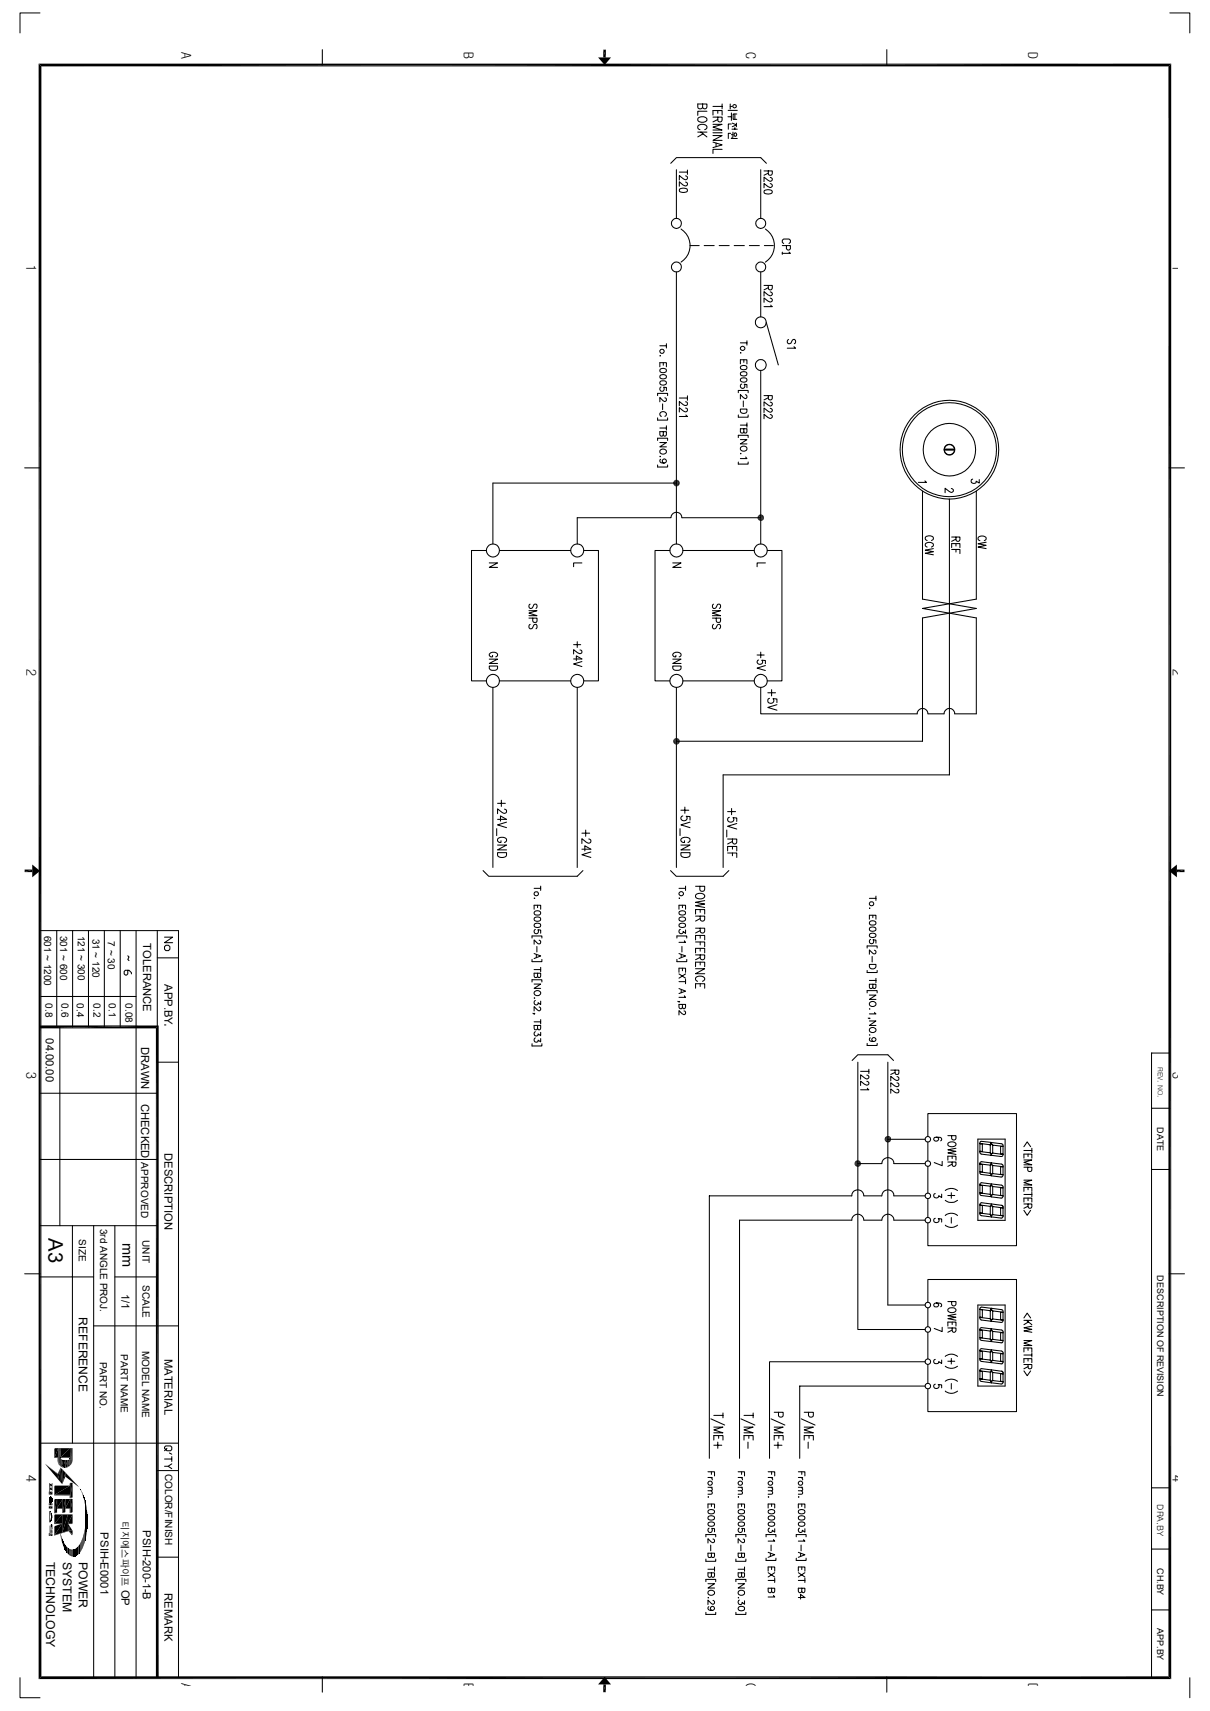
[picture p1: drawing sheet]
<svg xmlns="http://www.w3.org/2000/svg" width="297mm" height="420mm" viewBox="0 0 297 420" stroke-linecap="round" stroke-linejoin="round" font-family="sans-serif">
<defs><g id="words">
<text font-size="5" x="11.9" y="304" transform="rotate(90 11.9 304)">A3</text>
<text font-size="3.6" x="30.1" y="305" transform="rotate(90 30.1 305)">mm</text>
<g font-size="3.3">
<text x="44.5" y="12.8" transform="rotate(90 44.5 12.8)">A</text>
<text x="113.8" y="12.7" transform="rotate(90 113.8 12.7)">B</text>
<text x="183.1" y="12.7" transform="rotate(90 183.1 12.7)">C</text>
<text x="252.4" y="12.7" transform="rotate(90 252.4 12.7)">D</text>
<text x="6.5" y="64.9" transform="rotate(90 6.5 64.9)">1</text>
<text x="287.9" y="64.9" transform="rotate(90 287.9 64.9)">1</text>
<text x="6.5" y="164.2" transform="rotate(90 6.5 164.2)">2</text>
<text x="287.9" y="164.2" transform="rotate(90 287.9 164.2)">2</text>
<text x="6.5" y="263.1" transform="rotate(90 6.5 263.1)">3</text>
<text x="287.9" y="263.1" transform="rotate(90 287.9 263.1)">3</text>
<text x="6.5" y="362.1" transform="rotate(90 6.5 362.1)">4</text>
<text x="287.9" y="362.1" transform="rotate(90 287.9 362.1)">4</text>
<text x="44.5" y="413.1" transform="rotate(90 44.5 413.1)">A</text>
<text x="113.8" y="413.2" transform="rotate(90 113.8 413.2)">B</text>
<text x="183.1" y="413.2" transform="rotate(90 183.1 413.2)">C</text>
<text x="252.4" y="413.2" transform="rotate(90 252.4 413.2)">D</text>
</g>
<g font-size="3">
<text x="19.4" y="323.3" transform="rotate(90 19.4 323.3)">REFERENCE</text>
<text x="11.3" y="383.4" transform="rotate(90 11.3 383.4)">TECHNOLOGY</text>
<text x="15.4" y="383.4" transform="rotate(90 15.4 383.4)">SYSTEM</text>
<text x="19.4" y="383.4" transform="rotate(90 19.4 383.4)">POWER</text>
</g>
<g font-size="2.8">
<text x="35.2" y="231.4" transform="rotate(90 35.2 231.4)">TOLERANCE</text>
<text x="40.4" y="241.6" transform="rotate(90 40.4 241.6)">APP.BY</text>
<text x="11.3" y="254.8" transform="rotate(90 11.3 254.8)">04.00.00</text>
<text x="34.7" y="257" transform="rotate(90 34.7 257)">DRAWN</text>
<text x="34.7" y="270.9" transform="rotate(90 34.7 270.9)">CHECKED</text>
<text x="40.3" y="283" transform="rotate(90 40.3 283)">DESCRIPTION</text>
<text x="29.8" y="317.5" transform="rotate(90 29.8 317.5)">1/1</text>
<text x="40.4" y="333.5" transform="rotate(90 40.4 333.5)">MATERIAL</text>
<text x="24.6" y="376.2" transform="rotate(90 24.6 376.2)">PSIH-E0001</text>
<text x="35.1" y="375.7" transform="rotate(90 35.1 375.7)">PSIH-200-1-B</text>
<text x="29.8" y="390.2" transform="rotate(90 29.8 390.2)">OP</text>
<text x="40.4" y="391" transform="rotate(90 40.4 391)">REMARK</text>
</g>
<g font-size="2.5">
<text x="10.8" y="229.7" transform="rotate(90 10.8 229.7)">601 ~ 1200</text>
<text x="14.8" y="229.7" transform="rotate(90 14.8 229.7)">301 ~ 600</text>
<text x="19.1" y="229.7" transform="rotate(90 19.1 229.7)">121 ~ 300</text>
<text x="22.7" y="230.4" transform="rotate(90 22.7 230.4)">31 ~ 120</text>
<text x="26.5" y="231.1" transform="rotate(90 26.5 231.1)">7 ~ 30</text>
<text x="11.1" y="246.2" transform="rotate(90 11.1 246.2)">0.8</text>
<text x="15.1" y="246.2" transform="rotate(90 15.1 246.2)">0.6</text>
<text x="18.9" y="246.2" transform="rotate(90 18.9 246.2)">0.4</text>
<text x="22.9" y="246.2" transform="rotate(90 22.9 246.2)">0.2</text>
<text x="26.8" y="246.2" transform="rotate(90 26.8 246.2)">0.1</text>
<text x="30.8" y="246.2" transform="rotate(90 30.8 246.2)">0.08</text>
<text x="34.7" y="285.3" transform="rotate(90 34.7 285.3)">APPROVED</text>
<text x="19.4" y="304.2" transform="rotate(90 19.4 304.2)">SIZE</text>
<text x="24.6" y="301.6" transform="rotate(90 24.6 301.6)">3rd ANGLE PROJ.</text>
<text x="35" y="304.4" transform="rotate(90 35 304.4)">UNIT</text>
<text x="35" y="315.5" transform="rotate(90 35 315.5)">SCALE</text>
<text x="24.5" y="334.3" transform="rotate(90 24.5 334.3)">PART NO.</text>
<text x="29.7" y="332.4" transform="rotate(90 29.7 332.4)">PART NAME</text>
<text x="34.9" y="331.5" transform="rotate(90 34.9 331.5)">MODEL NAME</text>
<text x="40.6" y="361.8" transform="rotate(90 40.6 361.8)">COLOR/FINISH</text>
</g>
<g font-size="2.2">
<text x="284.1" y="276.7" transform="rotate(90 284.1 276.7)">DATE</text>
<text x="284.1" y="313.1" transform="rotate(90 284.1 313.1)">DESCRIPTION OF REVISION</text>
<text x="284.1" y="369.2" transform="rotate(90 284.1 369.2)">DRA.BY</text>
<text x="29.8" y="373.4" transform="rotate(90 29.8 373.4)">티지에스파이프</text>
<text x="284.1" y="384.9" transform="rotate(90 284.1 384.9)">CH.BY</text>
<text x="284.1" y="399.6" transform="rotate(90 284.1 399.6)">APP.BY</text>
</g>
<text font-size="1.7" x="284.2" y="261.9" transform="rotate(90 284.2 261.9)">REV. NO.</text>
</g></defs>
<g fill="none" stroke="#000" stroke-width=".25">
<path d="M9.8 3.2h-4.9v4.9M79.1 12.2v3.8M217.7 12.2v3.8M287.1 3.2h5v4.9M171.3 32.4h2.2M171.4 29a1.52 1.52 0 0 1 2.1 .2 1.24 1.24 0 0 1-.9 .9 1.24 1.24 0 0 1-1.2-.4zM171.8 31.8a.67 .67 0 0 1-.5-.8 .67 .67 0 0 1 .8-.5h.6a.67 .67 0 0 1 .8 .5 .67 .67 0 0 1-.5 .8M172 32.4l1.5 1.2M172.5 25.5l.1 1 .3 .2 .4-.1 .2-.3v-.8h-2.2v.8l.2 .3 .5 .1 .5-.4M172.6 32.9l-1.3 .7M173.5 27.3h-2.2v1M175 28.2v-1.1h2.2v1.1"/>
<path d="M175 30.5h2.2l-2.2 .7 2.2 .7h-2.2M175 33.3h2.2l-2.2 1.2h2.2M175 34.9l2.2 .7-2.2 .6M175 26.1h2.2M175 32.6h2.2M175 28.7h2.2v.8l-.2 .3-.4 .1-.3-.1-.1-1.1M175.8 35.1v.9M176.2 27.1v.7M176.2 29.3l-1.2 .6M177.2 36.7h-2.2v1M177.2 25.5v1.2M178.7 28.7h.8"/>
<path d="M178.7 27.1h2.3M179.2 26.1h.5M179.2 25.5v1.3M179.4 32.7h-.6v1.3M179.5 30.4h-.7v1.3M179.5 34h1.5M179.5 33.1h.4M179.5 27.7v1.8M179.7 31.7h1.3M179.7 33.7v.3M179.7 30.2l1.1 .4-1.1 .5M179.9 32.4v1.3"/>
<path d="M180 25.8l.3-.1 .3 .1 .2 .3-.2 .3-.3 .1-.3-.1-.2-.3zM180.3 32.7l.2-.1 .3 .5-.3 .4-.2-.1zM180.4 28v1.3M180.4 31.3v.4M180.8 30.2v.9M180.8 28h-.8v1.3h.8M164.6 40.1l1.4-1.4h20.7l1.4 1.4M166 41.7v11.9M166.8 42.2h1.9M166.8 46.4l.8-.2a.88 .88 0 0 1 1.1 .6 1.17 1.17 0 0 1-1.6 .4l-.3-.2zM167.2 56.2a4.8 4.8 0 0 1 0 8.1M168.3 43.2l.4 .3v.3l-.3 .3-.7-.2-.9-.8v1.1"/>
<path d="M168.3 44.7l.4 .3v.3l-.3 .3-.7-.2-.9-.8v1.1M168.7 41.7v1.1M186.7 41.7v11.9M187.5 42h2.1v.6l-.2 .4-.7-.1-.1-.9M187.6 46.8l.8-.2a.9 .9 0 0 1 1.2 .6 1.33 1.33 0 0 1-2.1 0zM187.9 56.2a4.8 4.8 0 0 1 0 8.1M188.6 42.5l-1.1 .5M189.1 43.6l.5 .3v.3l-.4 .3-.7-.3-1-.7v1.1M189.1 45.1l.3 .1a.47 .47 0 0 1 .1 .6 .47 .47 0 0 1-.7 .1l-1.3-.9v1.1M192.4 59.8l-.4-.3v-.5l.4-.3h1.3l.3 .3v.5l-.3 .3M166 66.8v66.7M169.4 60.3h2.2"/>
<path d="M172.8 60.3h2.5M176.5 60.3h2.5M180.2 60.3h2.5M183.9 60.3h2.5M186.7 66.8v11M187.5 70.1h2.1v.6l-.2 .4-.4 .1-.3-.2-.1-.9M187.6 60.3h2.2M188.1 79.1l3 10.5M188.6 70.6l-1.1 .6M189.1 71.7l.5 .3v.3l-.4 .3-.7-.2-1-.8v1.1M189.1 73.2l.5 .3-.2 .5-.4 .1-1.5-.9v1M189.2 74.9l.4 .4h-2.1"/>
<path d="M192 60.3h2v.8l-.3 .3h-.3l-.4-.3v-.8M192 61.9v.5M193.7 61.9l.3 .3h-2M161.4 97.1v-.5h2.5v.5M162 87.3h.1zM162 90v-1h1.6v1M162 84.9h1.6M162.1 90.6a.81 .81 0 0 1 .9-.2 .81 .81 0 0 1 .5 .9l-.6 .2a.7 .7 0 0 1-.9-.6zM162.1 92.2a.81 .81 0 0 1 .9-.3 .81 .81 0 0 1 .5 .9l-.6 .2a.7 .7 0 0 1-.9-.6zM162.1 93.7l.5-.2a.68 .68 0 0 1 1 .6 .86 .86 0 0 1-.9 .4 .86 .86 0 0 1-.7-.6zM162.3 95a.57 .57 0 0 0-.2 .8 .57 .57 0 0 0 .9 .1 .57 .57 0 0 0-.1-.9l.7 .1v.8M162.6 99.1v1.4"/>
<path d="M162.8 89v.7M163.2 97.7l.3 .1 .1 .5-.5 .3-1.1-1v1M163.6 84.4v1M166.8 97.7h1.9M168.3 98.6l.3 .1 .1 .2-.1 .6h-.6l-1.2-.9v1M168.7 97.2v1.1M181.2 96.4v-.6h2.4v.6M181.7 86.6h.2zM181.7 89.3v-1h1.6v1M181.7 84.2h1.6M181.8 89.9l.7-.2a.68 .68 0 0 1 .8 .6 .88 .88 0 0 1-.8 .5 .88 .88 0 0 1-.8-.6zM181.8 91.4l.7-.2a.68 .68 0 0 1 .8 .6 .88 .88 0 0 1-.8 .5 .88 .88 0 0 1-.8-.6z"/>
<path d="M181.8 93l.3-.2h.9a.51 .51 0 0 1 .4 .5 .51 .51 0 0 1-.4 .4l-.3 .1a.73 .73 0 0 1-1-.6zM182.1 94.3a.57 .57 0 0 0-.2 .8 .57 .57 0 0 0 .8 .1 .57 .57 0 0 0 0-.9l.6 .1v.8M182.5 98.4v1.4M182.6 88.3v.6M183 96.9l.3 .3v.3l-.3 .3-.5-.2-.8-.7v1M183.3 83.7v1M186.7 90.9v42.6M187.5 97.1h2.1l-.2 .9-.2 .2-.5-.2-.1-.9M188.6 97.6l-1.1 .6M189.1 98.7l.3 .1a.47 .47 0 0 1 .1 .7 .47 .47 0 0 1-.7 .1l-1.3-1v1.1M193.5 83.3a.55 .55 0 0 0-.2 .9 .55 .55 0 0 0 .9-.1l.4-.7 .4-.1a.6 .6 0 0 1 0 1.1M194.9 85.1l.4 .4h-2"/>
<path d="M6.1 114.9h3.7M161.4 102.6v.5h2.5v-.5M161.4 108.1v-.5h2.5v.5M161.4 114.1v.5h2.5v-.5M162 112.1h.1zM162 108.6h1.6l-1.6 1.1h1.6M162 105.1h1.6M162.2 110.4a.78 .78 0 0 1 .9-.1 .78 .78 0 0 1 .4 .9 .8 .8 0 0 1-1 .3 .8 .8 0 0 1-.4-1zM162.2 112.7l-.1 .1a.51 .51 0 0 0 .2 .8 .79 .79 0 0 0 1.3-.5 .5 .5 0 0 0-.5-.4 .5 .5 0 0 0-.5 .4 .5 .5 0 0 0 .4 .6M162.3 102.2a.59 .59 0 0 1-.3-.7 .59 .59 0 0 1 .6-.5 .68 .68 0 0 1 .8 .3 .68 .68 0 0 1-.1 .9h-.1M162.8 106l.1 1h.5l.2-1h-1.6v.7l.3 .4 .3-.1 .2-.3M163.6 104.5v1.1"/>
<path d="M166 118.6h-45v14.9M168.3 100.2l.4 .3v.4l-.3 .2-.7-.3-.9-.7v1M168.4 101.9l.3 .3h-1.9M181.2 101.9v.5h2.4v-.5M181.2 107.4v-.6h2.4v.6M181.2 113.4v.5h2.4v-.5M181.7 111.3h.2zM181.7 107.9h1.6l-1.6 1.1h1.6M181.7 104.4h1.6M181.7 100.4h1.6v.6a.87 .87 0 0 1-.8 .5 .87 .87 0 0 1-.8-.5zM181.8 109.8a.8 .8 0 0 1 1-.3 .8 .8 0 0 1 .5 .9 .8 .8 0 0 1-1 .3 .8 .8 0 0 1-.5-.9zM182.6 105.2l.1 1 .5 .1 .1-1.1h-1.6v.8l.4 .3h.4l.1-.3"/>
<path d="M183 112.2l.3 .4h-1.6M183.3 103.8v1.1M189.1 100.2l.5 .3v.4l-.4 .3-.7-.3-1-.7v1.1M189.1 101.8l.5 .3v.3l-.4 .3-.7-.2-1-.8v1.1M227 118l.4 .4h-2M231.8 110.5h2.5M231.8 110.2h2.5M233.5 119.9l.5 .3v.4l-.4 .3-.6-.3-1-.8v1.1M238.8 117.6a.58 .58 0 0 0-.1 1 .58 .58 0 0 0 .9-.5l.8 .5v-.9M287 114.9h3.7M119.4 135.1h-3.7v32h3.7M120.1 138.2h2l-2 1.1h2"/>
<path d="M122.6 135.1h17.5M142.8 138.2h-2v.9M143.3 135.1h3.6v32h-3.6M164.4 135.1h-3.6v32h3.6M165.1 138.2h2.1l-2.1 1.1h2.1M167.6 135.1h17.5M186.7 127.1h-19.3a1.33 1.33 0 0 0-1.3-1.4 1.33 1.33 0 0 0-1.4 1.4h-23v6.4M187.9 138.2h-2.1v.9M188.3 135.1h3.6v32h-3.6M226.4 120.5v26.6l13.2 2.3-13.2 2.3v30.2h-60.4M227.6 132.7a.59 .59 0 0 1-.5-.8 .59 .59 0 0 1 .8-.4h.4a.59 .59 0 0 1 .8 .4 .59 .59 0 0 1-.5 .8M227.6 134.3a.59 .59 0 0 1-.5-.7 .59 .59 0 0 1 .8-.5h.4a.59 .59 0 0 1 .8 .5 .59 .59 0 0 1-.5 .7"/>
<path d="M229.1 134.7l-2 .3 2 .4-2 .4 2 .4M233 122.5a12.1 12.1 0 0 1-10.8-17.7 12.1 12.1 0 0 1 20.7-1.3 12.1 12.1 0 0 1-8.5 18.9l-1.4 .1v67.7h-55.5v22.7M233.6 134.4v-1h2v1M233.6 134.9h2v1M233.6 131.8h2v.7l-.2 .3-.4 .1-.3-.2v-.9M234.7 132.3l-1.1 .6M234.7 133.4v.6M234.7 134.9v.6M239.6 120.5v26.6l-13.2 2.3 13.2 2.3v23.5h-5.2a1.31 1.31 0 0 0-1.4-1.3 1.31 1.31 0 0 0-1.3 1.3h-3.9a1.33 1.33 0 0 0-1.3-1.3 1.33 1.33 0 0 0-1.4 1.3h-38.4v-6.5M240.5 132.7a.59 .59 0 0 1-.4-.7 .59 .59 0 0 1 .7-.4h.5a.59 .59 0 0 1 .8 .4 .59 .59 0 0 1-.5 .7M242.1 133.1l-2 .4 2 .4-2 .4 2 .4M129.8 149.9h2l-2 .6 2 .6h-2"/>
<path d="M129.8 151.7h2l-.1 1h-.8l-.1-1M130.1 148.3a.54 .54 0 0 0-.2 .7 .54 .54 0 0 0 .7 .3l.5-1h.5l.2 .4-.2 .7M130.1 153.2a.63 .63 0 0 0 0 1.1h.5l.5-.9 .3-.2h.2l.2 .4-.2 .7M140.8 158.2h1.7M141.7 157.5v1.4M142.4 159.6l.3 .1 .1 .4-.6 .3-1.4-.9v1M174.9 149.9h2l-2 .6 2 .6h-2M174.9 151.7h2l-.2 1h-.8l-.1-1M175.1 148.3l-.2 .4 .2 .7 .5-.1 .6-1a.44 .44 0 0 1 .7 .4l-.1 .5-.2 .2M175.1 153.2l-.2 .4 .2 .7h.5l.5-.9 .5-.2a.63 .63 0 0 1 0 1.1M120.1 163.5h2a1.06 1.06 0 0 1-.6 1.1 1.06 1.06 0 0 1-1.3-.3zM120.1 161.8h2l-2 1.1h2"/>
<path d="M120.9 160.9v.3a.61 .61 0 0 1-.8-.5 .61 .61 0 0 1 .8-.6h.5a.59 .59 0 0 1 .7 .4 .59 .59 0 0 1-.4 .7M121 168.7v44.2M122.6 167.1h17.5M140.8 161.8h2l-1.3-.8v1.1M141.7 168.7v44.2M142.8 162.4l-2 .6 2 .6M165.1 161.8h2.1l-2.1 1.1h2.1M165.1 163.5h2.1a1.06 1.06 0 0 1-.7 1.1 1.06 1.06 0 0 1-1.2-.3zM165.9 160.9v.3a.6 .6 0 0 1-.8-.5 .6 .6 0 0 1 .8-.6h.5a.59 .59 0 0 1 .8 .4 .59 .59 0 0 1-.5 .7M166 168.7v44.2M167.6 167.1h17.5M185.8 160.8h1.8"/>
<path d="M186.2 162l-.1 .1a.62 .62 0 0 0 0 .8 .62 .62 0 0 0 .8 0 .62 .62 0 0 0 .1-.8h.9v.8M186.7 160.1v1.4M187.9 163.4l-2.1 .6 2.1 .6M188.5 170.1h1.9M188.9 171.4a.69 .69 0 0 0-.3 1 .69 .69 0 0 0 1 .2 .63 .63 0 0 0 .1-1.1l1 .1v.9M189.4 169.3v1.5M190.7 173l-2.2 .7 2.2 .6M122.1 197.2h1.9M123.1 196.4v1.6M123.8 198.6l.4 .2a.61 .61 0 0 1-.2 .8 .61 .61 0 0 1-.8-.2l-1.1-.9v1.2M167.1 198.9h2M168.1 198.1v1.5"/>
<path d="M178.6 199.2h2M179.6 198.5v1.5M118.6 213.7l1.4 1.4h21.7l1.4-1.4M121.9 203.4v1.7M122.1 201.1h2.2l-1.4-.8v1.2M122.1 207.4h2.2l-2.2 1.2h2.2M122.1 209.3h2.2a1.16 1.16 0 0 1-.6 1.2 1.16 1.16 0 0 1-1.3-.2l-.3-.4zM123 206.4v.4a.67 .67 0 0 1-.9-.6 .67 .67 0 0 1 .9-.7h.5a.66 .66 0 0 1 .8 .5 .66 .66 0 0 1-.5 .8M124.3 201.8l-2.2 .7 2.2 .7M131.1 218.1h1.6M132.7 217.5v1.1M142.8 208.4h2.2l-1.4-.8v1.3"/>
<path d="M142.8 204.5h1.9M143.8 203.8v1.5M144.5 206l.4 .1a.61 .61 0 0 1-.2 .9 .61 .61 0 0 1-.8-.3l-1.1-.8v1.2M145 209.1l-2.2 .7 2.2 .7M164.6 213.7l1.4 1.4h11.5l1.4-1.4M166.7 218.1h1.6M166.9 203.4v1.7M167.1 207.4h2.3l-2.3 1.2h2.3M167.1 209.3h2.3a1.16 1.16 0 0 1-.6 1.2 1.16 1.16 0 0 1-1.3-.2l-.4-.4zM167.6 200.3a.58 .58 0 0 0-.5 .5 .58 .58 0 0 0 .4 .6 .7 .7 0 0 0 .9-.1 .7 .7 0 0 0 0-.9h1v.9M168 206.4v.4a.68 .68 0 0 1-.9-.6 .68 .68 0 0 1 .9-.7h.5a.66 .66 0 0 1 .9 .5 .66 .66 0 0 1-.5 .8M168.3 217.5v1.1"/>
<path d="M169.4 201.8l-2.3 .7 2.3 .7M170.7 217.6h2.3v.7l-.2 .4-.6 .1-.3-.2-.1-1M170.8 219.6a1.52 1.52 0 0 1 2.2 .2 1.24 1.24 0 0 1-.9 .9 1.24 1.24 0 0 1-1.3-.4zM178.4 203.8v1.6M178.6 206h2.2v1l-.4 .2-.5-.2-.1-1M178.6 208.9v-1.1h2.2v1.1M178.6 209.4h2.2v1.1M179 200.6l-.2 .1a.69 .69 0 0 0 .1 .9 .69 .69 0 0 0 .9 0 .69 .69 0 0 0 .1-.9l.9 .1v.8M179.8 206.5l-1.2 .7M179.8 207.8v.6M179.8 209.4v.7M180.8 202.1l-2.2 .7 2.2 .7"/>
<path d="M215 220v1M9.8 228.4h34v183.4M13.9 228.4v23.7M17.8 228.4v23.7M21.7 228.4v23.7M25.6 228.4v23.7M29.5 228.4v23.7M31.4 234.6l.3 .3-.3 .6 .3 .3M31.4 238.2v.9l-.3 .3h-.3l-.3-.3v-.6l.3-.3h.9l.6 .6v.3M33.4 228.4v183.4M38.6 235.1h5.2M38.6 228.4v23.7"/>
<path d="M40.4 232.4l.3-.4h.7l.3 .4v.6l-.3 .3h-.7l-.3-.3zM40.4 230h2l-2 1.4h2M130.6 230.3v-.6h2.4v.6M130.6 235.5v.6h2.4v-.6M131.1 220.5h.2zM131.1 223.2v-1h1.6v1M131.1 234.1l1.6 .6-1.6 .6M131.1 238h1.6M131.2 223.8l.6-.2a.7 .7 0 0 1 .9 .6 .89 .89 0 0 1-.8 .4 .89 .89 0 0 1-.8-.6zM131.2 225.3l.6-.2a.7 .7 0 0 1 .9 .6 .87 .87 0 0 1-.8 .5 .87 .87 0 0 1-.8-.6zM131.2 226.8l.6-.2a.7 .7 0 0 1 .9 .6 .87 .87 0 0 1-.8 .5 .87 .87 0 0 1-.8-.6zM131.4 228.1a.56 .56 0 0 0-.2 .9 .56 .56 0 0 0 .8 .1 .56 .56 0 0 0 0-.9l.7 .1v.8"/>
<path d="M131.7 234.3v.7M131.8 232.3v1.4M132 238.9l.1 1h.4l.2-1h-1.6l.2 1h.5l.2-.3M132 222.2v.6M132.3 230.8l.4 .3-.1 .5-.2 .1-.3-.1-1-.9v1.1M132.7 237.4v1.1M166.2 230.3v-.6h2.4v.6M166.2 235.5v.6h2.4v-.6M166.7 220.5h.1zM166.7 223.2v-1h1.6v1M166.7 234.1l1.6 .6-1.6 .6M166.7 238.7v-1h1.6v1"/>
<path d="M166.7 239.1l1.6 1M166.8 223.8l.6-.2a.68 .68 0 0 1 .9 .6 .88 .88 0 0 1-.9 .4 .88 .88 0 0 1-.7-.6zM166.8 225.3l.6-.2a.68 .68 0 0 1 .9 .6 .88 .88 0 0 1-.9 .4 .88 .88 0 0 1-.7-.5zM166.8 226.8l.6-.2a.68 .68 0 0 1 .9 .6 .88 .88 0 0 1-.9 .5 .88 .88 0 0 1-.7-.6zM167 228.1a.53 .53 0 0 0-.4 .6 .53 .53 0 0 0 .6 .5 .53 .53 0 0 0 .5-.6l.6 .5v-.8M167.2 234.3v.7M167.4 232.3v1.4M167.5 222.2v.6M167.5 237.7v.6M168 230.9l.3 .4h-1.6M168.3 239.1l-1.6 1M170.7 224.4v-1.1h2.3v1.1"/>
<path d="M170.7 230.7v-1.1h2.3v1.1M170.7 231.2h2.3v1.2M170.7 233.9v-1.1h2.3v1.1M170.7 237.3v-1.1h2.3v1.1M170.7 237.8h2.3l-2.3 1.2h2.3M170.7 224.9h2.3v.8l-.2 .3-.5 .1-.3-.2-.1-1M170.7 227.8h2.3v.8l-.2 .3-.5 .1-.3-.1-.1-1.1M170.7 234.4h2.3v.8l-.2 .3-.5 .1-.3-.2-.1-1M171.9 223.3v.6M171.9 229.6v.7M171.9 231.2v.7M171.9 232.8v.7"/>
<path d="M171.9 236.2v.7M171.9 225.5l-1.2 .6M171.9 228.4l-1.2 .6M171.9 235l-1.2 .6M173 221.1l-2.3 .4 2.3 .4-2.3 .4 2.3 .5M212.9 232.7v-.5h2.4v.5M212.9 238.2v.5h2.4v-.5M213.4 236.7h1.6v.6a.85 .85 0 0 1-.8 .5 .85 .85 0 0 1-.8-.5zM213.4 222.9h.1zM213.4 225.6v-.9h1.6v.9M213.4 220.5h1.6M213.5 226.3a.79 .79 0 0 1 1-.3 .79 .79 0 0 1 .4 .9l-.2 .1h-1a.51 .51 0 0 1-.2-.7z"/>
<path d="M213.5 227.8a.81 .81 0 0 1 1-.3 .81 .81 0 0 1 .4 .9l-.6 .2a.68 .68 0 0 1-.9-.6zM213.5 229.3a.81 .81 0 0 1 1-.3 .81 .81 0 0 1 .4 .9l-.6 .2a.68 .68 0 0 1-.9-.6zM213.7 230.6a.56 .56 0 0 0-.2 .8 .56 .56 0 0 0 .8 .1 .56 .56 0 0 0 0-.8l.7 .1v.7M214.1 234.8v1.3M214.2 224.7v.6M214.6 233.3l.3 .1 .1 .4-.2 .3h-.3l-1.1-.9v1M10 244.6h23.4M14.7 252.1v48.8M40.4 251.6h.3M130.6 241v-.5h2.4v.5M130.6 256.2v.6h2.4v-.6M130.8 248.7l.2 .2 .2-.2v.2"/>
<path d="M131.1 245h.2zM131.1 241.6h1.6l-1.6 1h1.6M131.1 250.8h1.6M131.2 243.5a.79 .79 0 0 1 1-.4 .79 .79 0 0 1 .4 1 .78 .78 0 0 1-1 .3 .78 .78 0 0 1-.4-.9zM131.4 245.6a.54 .54 0 0 0-.4 .6 .54 .54 0 0 0 .6 .4 .54 .54 0 0 0 .5-.5l.6 .5v-.9M131.4 253.2a.53 .53 0 0 0-.2 1 .53 .53 0 0 0 .9-.4l.6 .4v-.8M131.4 254.8a.53 .53 0 0 0-.2 .9 .53 .53 0 0 0 .9-.4l.6 .4v-.8M132 251.7l.1 1h.4l.2-1h-1.6l.2 1h.5l.2-.3M132.3 247.2l.4 .3v.3l-.3 .3-.3-.1-1-.9v1.1M132.7 250.3v1M166.4 245.8l.4 .1M166.7 242.7l1.6 .6-1.6 .6"/>
<path d="M166.7 241h1.6M167.2 242.9v.8M167.5 246.5l.1 .9 .2 .2 .3-.1 .2-1h-1.6v.7l.3 .4 .4-.1 .1-.3M167.9 248.2l.4 .3-.1 .4-.2 .1-.6-.2-.7-.7v1M168 244.4l.3 .4h-1.6M168.3 240.4v1.1M170.7 242.6v-1.1h2.3v1.1M171.2 240.9a.66 .66 0 0 1-.5-.8 .66 .66 0 0 1 .9-.5h.5a.65 .65 0 0 1 .9 .5 .65 .65 0 0 1-.6 .8M171.9 241.5v.6M212.9 243.7v-.5h2.4v.5M212.9 256.1v.5h2.4v-.5M213.1 249.9l.4 .1"/>
<path d="M213.4 247.6h.1zM213.4 254h.1zM213.4 244.3h1.6l-1.6 1h1.6M213.4 250.6h1.6l-1.6 1.1h1.6M213.4 240.7h1.6M213.5 252.5a.8 .8 0 0 1 1-.3 .8 .8 0 0 1 .4 1 .8 .8 0 0 1-1 .3 .8 .8 0 0 1-.4-1zM213.6 246a.78 .78 0 0 1 1-.1 .78 .78 0 0 1 .3 .9 .8 .8 0 0 1-1 .3 .8 .8 0 0 1-.4-1zM213.6 254.8h-.1a.51 .51 0 0 0 .2 .8l.4 .1a.67 .67 0 0 0 .9-.6 .49 .49 0 0 0-.5-.4 .49 .49 0 0 0-.5 .4 .49 .49 0 0 0 .5 .6M214.2 241.6l.1 .9 .2 .2 .3-.1 .2-1h-1.6l.1 1 .4 .1 .3-.4M214.7 248.5l.3 .4h-1.6M215 240.2v1M287.1 258.5h-4.4v153.3"/>
<path d="M9.8 268.4h28.8M38.6 260.7h5.2M209.2 260.3l1.4-1.4h7.3l1.4 1.4M210.6 260.7v65.6h16.5M211.2 263h2.1M212.8 263.9l.5 .3v.3l-.4 .3-.7-.2-1-.8v1.1M212.8 265.4l.3 .1a.47 .47 0 0 1 .1 .7 .47 .47 0 0 1-.7 .1l-1.3-.9v1M212.9 267.1l.4 .4h-2.1M213.3 262.5v1M217.9 279.7h9.2M217.9 260.7v59.6h9.2M218.7 262.7h1.9l-.1 1-.7-.1-.1-.9"/>
<path d="M219.7 263.2l-1 .5M220.2 264.3l.4 .3v.3l-.3 .3-.7-.2-.9-.8v1.1M220.2 265.8l.4 .3v.3l-.3 .3-.7-.2-.9-.7v1M220.2 267.4h.3l.1 .3-.1 .5h-.6l-1.2-.9v1.1M227.8 278.9v-5.6h21.7v32.5h-21.7v-5.6M229.8 279.1l.5 .3a.54 .54 0 0 1-.2 .6 .54 .54 0 0 1-.7-.1 .54 .54 0 0 1 0-.7l.4-.1a.96 .96 0 0 1 1.3 .5l-.2 .4M232.7 278.8h2l-.2 .9-.2 .1-.6-.1-.1-.9M240 279.6h6.7v20h-6.7zM282.7 272h4.4M9.8 284.6h28.8M210.6 285.6h5.9a1.48 1.48 0 0 1 1.4-1.5 1.48 1.48 0 0 1 1.5 1.5h7.7M227.1 293.5h-7.7a1.48 1.48 0 0 0-1.5-1.4 1.48 1.48 0 0 0-1.4 1.4h-4.5a1.48 1.48 0 0 0-1.4-1.4 1.48 1.48 0 0 0-1.5 1.4h-35v64.5"/>
<path d="M227.1 299.5h-7.7a1.48 1.48 0 0 0-1.5-1.5 1.48 1.48 0 0 0-1.4 1.5h-4.5a1.48 1.48 0 0 0-1.4-1.5 1.48 1.48 0 0 0-1.5 1.5h-27.6v58.5M227.8 280.3v4.6M227.8 286.3v6.6M227.8 294.2v4.6M229.6 293a.59 .59 0 0 0-.1 1 .59 .59 0 0 0 .9-.5l.7 .5v-.9M229.6 299a.59 .59 0 0 0-.3 .9 .59 .59 0 0 0 .9 .1 .51 .51 0 0 0 .1-.9l.8 .1v.8M231.3 285.1v1l-2-.7M232 292.2a2.45 2.45 0 0 1 3 0M232 294.6a2.45 2.45 0 0 0 3 0M232 298.4a2.3 2.3 0 0 1 3 0M232.7 284.8v-1h2v1M232.7 293.5h1.7"/>
<path d="M232.7 285.2h2v.7l-.3 .3-.3 .1-.3-.2-.1-.9M232.7 280.6a1.38 1.38 0 0 1 2 .1 1.09 1.09 0 0 1-.9 .8 1.09 1.09 0 0 1-1.1-.3zM233.5 292.8v1.3M233.5 298.9v1.3M233.7 283.8v.6M233.7 285.7l-1 .6M234.7 281.9l-2 .3 2 .4-2 .4 2 .4M240.5 297.8l2.5 .3 .3 .3v.3l-2.4-.3-.3-.2zM240.5 295.8l2.6 .3 .2-.6-2.3-.3-.4 .2-.1 2.3 .6 .1v-1.9l-.6-.1M240.5 282.7l2.5 .3 .3 .3v.3l-2.4-.3-.3-.2zM240.5 280.8h.6v1.9l-.6-.1zM240.5 287.7l2.5 .3 .3 .6-2.6-.4z"/>
<path d="M240.5 290.9l2.6 .3 .2-.6-2.3-.3-.4 .2-.1 .2v2.4l.2 .3 2.6 .4v-.3M240.5 290.9l.6 .1v1.9l-.6-.1M240.5 292.8l2.5 .4 .3 .3M240.6 285.3l.4-.1 2.3 .3v.2l-.2 .3-2.6-.2h.6v1.9l-.6-.1zM240.7 280.2l2.6 .2v.3l-.2 .3-2.6-.3zM243.3 283.3l.4-.3 2.5 .4v.1l-.2 .3-.3 .1-2.3-.3v-.3M243.3 298.4l.4-.2 2.5 .2-.6-.1v-1.8h.6l-2.5-.3-.3-.4v-.3l2.6 .4 .2 .3v2.4l-.2 .4-2.6-.3v-.3M243.3 288.3l.4-.2 2.5 .3M243.3 280.8l.4 .4v1.8l-.4 .3-.2-.3v-1.9zM243.3 285.8l.4 .4v1.8l-.4 .2-.2-.2v-1.9zM243.3 291l.4 .3v1.9l-.4 .2-.2-.3v-1.8zM243.3 295.9l.4 .3v1.9l-.4 .3-.2-.3v-1.9z"/>
<path d="M243.3 293.5l.4-.3 2.5 .3-.6-.1v-1.9l.6 .1v2.1l-.2 .3-2.6-.2v-.3M243.4 285.5l2.5 .2 .3 .3v.4l-2.5-.3-.3-.3zM243.4 290.6l2.5 .3 .3 .2v.4l-2.5-.2-.3-.4zM243.4 288.3v.3l2.3 .3h.3l.2-.5M245.6 286.4l.6 .1v1.8l-.6-.1zM246.2 281.4l-2.5-.3-.3-.6 2.5 .3 .3 .2v2.3l-.6-.1v-1.8h.6M251.3 281.5l.8-1.2 .9 1.2M251.3 284.3v-1h2v1M251.3 284.7h2l-2 .6 2 .6h-2M251.3 289.7h2l-2 .6 2 .6h-2M251.3 295.1v-1h2v1M251.3 297.1l.8 1.2 .9-1.2"/>
<path d="M251.3 282.4h2M251.3 286.5h2l-.2 1-.5 .1-.3-.2v-.9M251.3 295.5h2l-.2 1-.4 .1-.3-.2-.1-.9M251.3 292.4v-.9h2v.9M251.3 293.2h2M252.3 283.3v.6M252.3 294.1v.6M252.3 296.1l-1 .5M252.3 291.5v.6M253.3 292.7v1.1M253.3 281.9v1M282.7 287.1h4.4"/>
<path d="M6.1 312.7h3.7M9.8 313.4h13.2M9.8 300.9h28.8M17.8 300.9v53.3M23 300.9v110.9M28.2 313.4h10.4M28.2 300.9v110.9M227.8 319.7v-5.6h21.7v32.4h-21.7v-5.6M229.8 319.8l.5 .3a.52 .52 0 0 1-.6 .7 .52 .52 0 0 1-.3-.9l.4-.1a.91 .91 0 0 1 1.3 .7l-.2 .3M232 300.7a2.3 2.3 0 0 0 3 0M232.7 319.5h2v.7l-.3 .3h-.4l-.3-.1-.1-.9M287 312.7h3.7"/>
<path d="M23 325.5h20.8M227.1 334.3h-38.2v23.7M227.8 321.1v4.5M227.8 327v6.5M227.8 334.9v4.7M229.6 333.7a.6 .6 0 0 0-.1 1 .6 .6 0 0 0 .9-.5l.7 .5v-.9M229.6 339.8a.58 .58 0 0 0-.2 .8 .58 .58 0 0 0 .9 .1 .58 .58 0 0 0 0-.8h.8v.8M231.3 325.8v1.1l-2-.8M232 333a2.3 2.3 0 0 1 3 0M232 335.4a2.45 2.45 0 0 0 3 0M232 339a2.45 2.45 0 0 1 3 0M232.7 325.5v-1h2v1"/>
<path d="M232.7 334.1h1.7M232.7 326h2v.6l-.3 .3-.3 .1-.3-.1-.1-.9M232.7 321.3a1.38 1.38 0 0 1 2 .1 1.1 1.1 0 0 1-.9 .8 1.1 1.1 0 0 1-1.1-.5zM233.5 333.5v1.3M233.5 339.6v1.4M233.7 324.5v.6M233.7 326.5l-1 .5M234.7 322.6l-2 .4 2 .3-2 .4 2 .4M240 320.3h6.7v19.9h-6.7zM240.5 323.4l2.5 .3 .3 .3v.3l-2.4-.3-.3-.2zM240.5 321.4l2.6 .3 .2-.6-2.3-.3-.4 .3-.1 2.2 .6 .1v-1.9l-.6-.1M240.5 331.6l.6 .1v1.8h-.6l2.5 .3 .3 .4v.3l-2.4-.3-.3-.2z"/>
<path d="M240.5 328.4l2.5 .3 .3 .3v.3l-2.4-.3-.3-.2zM240.5 326.5l.6 .1v1.8l-.6-.1zM240.6 336.1l.4-.1 2.3 .3-.2 .5-2.6-.3 .6 .1v1.9l-.6-.1 2.5 .4 .3 .3v.3l-2.6-.4-.2-.3zM240.6 331.2l.4-.2 2.3 .3v.3l-.2 .3-2.6-.3zM240.6 326.1l.4-.2 2.3 .3v.2l-.2 .3-2.6-.3zM243.3 324l.4-.2 2.5 .3v.1l-.2 .4h-.3l-2.3-.3v-.3M243.3 339.1l.4-.2 2.5 .3M243.3 321.5l.4 .4v1.8l-.4 .3-.2-.3v-1.9zM243.3 326.5l.4 .4v1.8l-.4 .3-.2-.3v-1.9zM243.3 331.7l.4 .4v1.7l-.4 .3-.2-.3v-1.8zM243.3 336.6l.4 .4v1.8l-.4 .3-.2-.3v-1.9zM243.4 326.2l2.5 .3 .3 .2v.4l-2.5-.3z"/>
<path d="M243.4 331.3l2.5 .3 .3 .3v.4l-2.5-.3zM243.4 334.2v.3l2.3 .3h.3l.2-.4v-.1l-2.5-.4-.4 .3M243.4 329v.3l2.3 .3h.3l.2-.4v-.1l-2.5-.3-.4 .3M245.6 327.1l.6 .1v1.8h-.6zM245.6 332.3l.6 .1v1.8l-.6-.1zM246.2 337.2l-2.5-.3-.3-.4v-.2l2.6 .3 .2 .4v2.3l-.2 .4h-.3l-2.3-.3v-.3M246.2 322.1l-2.5-.3-.3-.4v-.3l2.6 .4 .2 .4v2.1l-.6-.1v-1.8l.6 .1M246.2 337.3l-.6-.1v1.8l.6 .1M251.3 323.5l.8-1.2 .9 1.2M251.3 329.1h2l-2 .6 2 .6h-2M251.3 334.5v-1h2v1M251.3 336.5l.8 1.2 .9-1.2"/>
<path d="M251.3 324.1h2M251.3 334.9h2l-.2 1-.4 .1-.3-.2-.1-.9M251.3 332.6h2M252 324.1l1.3 1.1M252.3 333.5v.6M252.3 335.4l-1 .6M252.3 330.9v.6M252.4 324.5l-1.1 .7M253.3 332.1v1M253.3 325.5l-2 .4 2 .4-2 .4 2 .3M253.3 331.9v-1h-2v1M9.8 354.2h34"/>
<path d="M13.4 355.6v2.2M14.4 355.5v3.4M14.5 355.5v3.9M14.8 355.5v4.2M14.9 357.8h2.2M17.4 355.5v4.2M17.6 355.5v3.9M17.8 355.5v3.4M40.4 358.1h1.8M41 355.5l-.3 .3-.3-.3v-.3l.3-.3h1.2l.3 .3v.6l-.3 .3h-.9l-.3-.3-.3 .3M41.3 359.9l.9 .6M41.6 356.7l.6 .3"/>
<path d="M42.2 359.3l-.9 .6h-.9M42.2 357.5v1.2M174.5 348.3l3.4 1.5M175.2 354.8h2M175.2 347.4h2.3M175.2 350.3h2.3l-2.3 .7 2.3 .7h-2.3M176.2 354v1.5M176.4 352.4v.7M177.5 353.5v-1.1h-2.3v1.1M177.5 346.8v1.2M181.9 348.3l3.4 1.5M182.6 347.4h2.3"/>
<path d="M182.6 350.3h2.3l-2.3 .7 2.3 .7h-2.3M183.6 354v1.5M183.8 352.4v.7M184.9 353.5v-1.1h-2.3v1.1M184.9 346.8v1.2M189.3 348.3l3.4 1.5M190 354.8h1.9M190 350.3h2.2l-2.2 .7 2.2 .7h-2.2M190 346.7h2.2v.7a.59 .59 0 0 1-.5 .5 .59 .59 0 0 1-.6-.5v-.7M191 354v1.5M191.2 352.4v.7M192.2 353.5v-1.1h-2.2v1.1"/>
<path d="M196.7 348.3l3.4 1.5M197.4 346.7h2.2v1l-.4 .2-.5-.1-.2-.4v-.7M197.4 350.3h2.2l-2.2 .7 2.2 .7h-2.2M197.4 353.5v-1.1h2.2v1.1M198.4 354v1.5M198.6 352.4v.7M227.1 340.2h-30.8v17.8M232 341.5a2.3 2.3 0 0 0 3 0M12.1 364.1v2.8M12.1 370.9v2.8M12.3 374.5v2.5M12.5 374.2v2.1"/>
<path d="M13.4 364.8v2.3M13.4 368.1v3.3M13.4 371.9v2.2M13.4 374.7v2.2M13.4 367h3.7M18.8 379.9v2M18.9 379.7v2.1M19.1 379.5v2.2M19.2 379.5v2M19.3 379.3v2.2M19.4 379.2v2.1M19.5 379v2.3"/>
<path d="M19.6 378.9v2.2M19.7 378.7v2.4M19.8 378.6v2.3M19.9 378.4v2.4M20 378.2v2.4M20 378v2.5M20.1 377.8v2.6M20.2 377.7v2.5M20.3 377.4v2.7M20.3 377.3v2.6M20.4 376.9v2.9M20.5 376.9v2.6"/>
<path d="M20.5 376.4v3.1M20.6 376.3v2.9M20.7 376v3.1M20.8 375.5l-.1 3.4M20.8 375.1v3.5M20.9 374.6v3.7M21 374.1v4M21 374.1v3.8M21 368.8l.1 3.3M21.1 372.6l-.1 5.3M21.1 369v8.5M21.1 369.3v7.9"/>
<path d="M21.2 369.7v7M21.3 370v6.5M21.3 370.5v5.5M21.4 371.1v4.4M21.5 371.8v2.9M38.6 361h5.2M173.3 377.2v-.5h2.4v.5M173.8 361.3h1.6v1M173.8 370.2v-1h1.6v1M173.8 362.7h1M173.8 365.1h1M173.9 367.4v.1z"/>
<path d="M173.9 370.8l.6-.3a.7 .7 0 0 1 .9 .6 .87 .87 0 0 1-.9 .5 .87 .87 0 0 1-.7-.6zM173.9 372.3l.6-.2a.7 .7 0 0 1 .9 .6 .87 .87 0 0 1-.9 .4 .87 .87 0 0 1-.7-.6zM173.9 373.8l.6-.2a.7 .7 0 0 1 .9 .6 .87 .87 0 0 1-.9 .5 .87 .87 0 0 1-.7-.6zM174.1 375.1a.57 .57 0 0 0-.2 .9 .57 .57 0 0 0 .9 0 .57 .57 0 0 0-.1-.8h.7v.8M174.4 362.7l.4 .2v.4M174.5 379.3v1.4M174.5 365.1l.3 .4v.3l-1 .1M174.5 365.9l.3 .2a.38 .38 0 0 1-.3 .7h-.7M174.6 361.3v.6M174.6 369.2v.6M175 377.8l.4 .3-.1 .4-.2 .2-.6-.2-.7-.8v1.1M180.6 377.2v-.5h2.5v.5"/>
<path d="M181.2 361.3h1.6v1M181.2 370.2v-1h1.6v1M181.2 362.7h1M181.2 365.1h1M181.3 370.8a.81 .81 0 0 1 .9-.3 .81 .81 0 0 1 .5 .9l-.6 .2a.68 .68 0 0 1-.9-.6zM181.3 372.3a.81 .81 0 0 1 .9-.3 .81 .81 0 0 1 .5 .9l-.6 .2a.68 .68 0 0 1-.9-.6zM181.3 373.8a.8 .8 0 0 1 .9-.3 .8 .8 0 0 1 .5 .9l-.6 .3a.68 .68 0 0 1-.9-.6zM181.3 367.4v.1zM181.5 375.1a.57 .57 0 0 0-.2 .9 .57 .57 0 0 0 .8 0 .57 .57 0 0 0 0-.8h.7v.8M181.8 362.7l.4 .2v.4M181.9 379.3v1.4M181.9 365.1l.3 .4v.3l-1 .1"/>
<path d="M181.9 365.9l.3 .2a.38 .38 0 0 1-.3 .7h-.7M182 361.3v.6M182 369.2v.6M182.4 377.8l.3 .1 .1 .5-.5 .3-1.1-1v1.1M188 377.2v-.5h2.5v.5M188.6 361.3h1.6v1M188.6 370.2v-1h1.6v1M188.6 362.7h1.1M188.6 365.1h1.1M188.6 370.8l.7-.3a.68 .68 0 0 1 .9 .6 .88 .88 0 0 1-.9 .5 .88 .88 0 0 1-.7-.6zM188.6 372.3l.7-.2a.68 .68 0 0 1 .9 .6 .88 .88 0 0 1-.9 .4 .88 .88 0 0 1-.7-.6zM188.6 373.8l.7-.2a.68 .68 0 0 1 .9 .6 .88 .88 0 0 1-.9 .5 .88 .88 0 0 1-.7-.6z"/>
<path d="M188.6 367.4v.1zM188.9 375.1a.53 .53 0 0 0-.4 .6 .53 .53 0 0 0 .6 .4 .53 .53 0 0 0 .5-.5l.6 .5v-.9M189.2 362.7l.4 .2 .1 .4M189.3 379.3v1.4M189.3 365.1l.4 .4-.1 .3-1 .1M189.3 365.9l.4 .4-.1 .4-1 .1M189.4 361.3v.6M189.4 369.2v.6M189.9 377.9l.3 .4h-1.6M195.5 377.2v-.5h2.4v.5M196 361.3h1.6v1M196 370.2v-1h1.6v1"/>
<path d="M196 362.7h1M196 365.1h1M196 370.8l.6-.3a.7 .7 0 0 1 1 .6 .87 .87 0 0 1-.9 .5 .87 .87 0 0 1-.7-.6zM196 372.3l.6-.2a.7 .7 0 0 1 1 .6 .87 .87 0 0 1-.9 .4 .87 .87 0 0 1-.7-.6zM196 373.8l.6-.2a.7 .7 0 0 1 1 .6 .87 .87 0 0 1-.9 .5 .87 .87 0 0 1-.7-.6zM196 367.4v.1zM196.3 375.1a.53 .53 0 0 0-.4 .6 .53 .53 0 0 0 .6 .4 .53 .53 0 0 0 .4-.5l.7 .5v-.9M196.6 362.7l.3 .2 .1 .4M196.6 379.3v1.4M196.7 365.1l.3 .4-.1 .3-.9 .1M196.7 365.9l.2 .2a.38 .38 0 0 1-.2 .7h-.7M196.8 361.3v.6"/>
<path d="M196.8 369.2v.6M197.3 377.9l.3 .4h-1.6M282.7 365.2h4.4M38.6 382.2h5.2M173.3 382.7v.5h2.4v-.5M173.3 388.2v-.5h2.4v.5M173.3 395.8v.5h2.4v-.5M173.8 392.2h.1zM173.8 388.7h1.6l-1.6 1.1h1.6M173.8 385.2h1.6M173.9 390.7a.8 .8 0 0 1 1-.3 .8 .8 0 0 1 .4 .9 .8 .8 0 0 1-1 .3 .8 .8 0 0 1-.4-.9zM174 394.4l-.1 .1a.51 .51 0 0 0 .2 .7 .79 .79 0 0 0 1.3-.4 .5 .5 0 0 0-.5-.5 .5 .5 0 0 0-.5 .5 .5 .5 0 0 0 .4 .5"/>
<path d="M174.6 381.3l.2 1h.4l.2-1h-1.6l.1 1h.6l.1-.4M174.6 386.1l.1 .9 .4 .2 .3-.4v-.7h-1.6l.1 1 .4 .1 .3-.4M175 392.9l.4 .2v.4l-.3 .3-.3-.1-1-.9v1.1M175.4 384.6v1.1M180.6 382.7v.5h2.5v-.5M180.6 388.2v-.5h2.5v.5M180.6 395.8v.5h2.5v-.5M181.2 392.2h.1zM181.2 388.7h1.6l-1.6 1.1h1.6M181.2 385.2h1.6M181.3 390.7a.74 .74 0 0 1 1-.3 .74 .74 0 0 1 .2 1 .76 .76 0 0 1-.9 .1 .76 .76 0 0 1-.3-.8zM181.3 394.5a.79 .79 0 0 1 .9-.3 .79 .79 0 0 1 .5 .9l-.6 .3a.68 .68 0 0 1-.9-.6z"/>
<path d="M181.5 392.8a.54 .54 0 0 0-.4 .6 .54 .54 0 0 0 .5 .4 .54 .54 0 0 0 .6-.5l.6 .5v-.9M182 381.3l.1 .9 .5 .1 .2-1h-1.6l.1 1h.6l.1-.4M182 386.1l.1 .9 .4 .2 .2-.2 .1-.9h-1.6l.1 1 .4 .1 .3-.4M182.8 384.6v1.1M188 382.5v.5h2.5v-.5M188.6 387.9h1.6M188.6 386l1.6 1.1M188.6 381l1.6 .6-1.6 .7M189.1 381.3v.7M189.4 389.8l.1 1 .2 .1h.3l.2-1.1h-1.6l.1 1.1h.4l.3-.3M189.4 384.6v.7M189.9 391.6l.3 .4h-1.6"/>
<path d="M190.2 385.7v-1.1h-1.6v1.1M190.2 386l-1.6 1.1M190.2 387.4v1.1M195.5 382.5v.5h2.4v-.5M196 386l1.6 1.1M196 387.9h1.6M196 381l1.6 .6-1.6 .7M196 392.1h1.6l-1.1-.7v1.1M196.5 381.3v.7M196.8 389.8l.1 1 .4 .1 .3-.3v-.8h-1.6l.1 1.1h.4l.3-.3M196.8 384.6v.7M197.6 385.7v-1.1h-1.6v1.1"/>
<path d="M197.6 386l-1.6 1.1M197.6 387.4v1.1M282.7 380.2h4.4M282.7 395.2h4.4M4.9 411.8v4.9h4.9M79.1 411.6v3.8M217.7 411.6v3.8M292.1 411.8v4.9"/>
<circle cx="166" cy="54.9" r="1.23"/>
<circle cx="186.7" cy="54.9" r="1.23"/>
<circle cx="166.1" cy="65.5" r="1.22"/>
<circle cx="186.7" cy="79.1" r="1.34"/>
<circle cx="186.8" cy="65.5" r="1.22"/>
<circle cx="162.5" cy="86.2" r=".53"/>
<circle cx="182.3" cy="85.5" r=".53"/>
<circle cx="186.7" cy="89.6" r="1.33"/>
<circle cx="233" cy="110.4" r="1.25"/>
<circle cx="233" cy="110.4" r="11.5"/>
<circle cx="233.1" cy="110.4" r="1.31"/>
<circle cx="233.1" cy="110.4" r="6.5"/>
<circle cx="121" cy="135.1" r="1.6"/>
<circle cx="141.7" cy="135.1" r="1.6"/>
<circle cx="166" cy="135.1" r="1.6"/>
<circle cx="186.7" cy="135.1" r="1.6"/>
<circle cx="121" cy="167.1" r="1.59"/>
<circle cx="141.7" cy="167.1" r="1.59"/>
<circle cx="166" cy="167.1" r="1.59"/>
<circle cx="186.7" cy="167.1" r="1.59"/>
<circle cx="131.6" cy="219.4" r=".53"/>
<circle cx="167.2" cy="219.4" r=".53"/>
<circle cx="213.9" cy="221.8" r=".53"/>
<circle cx="227.8" cy="279.7" r=".68"/>
<circle cx="227.8" cy="285.6" r=".68"/>
<circle cx="227.8" cy="299.5" r=".68"/>
<circle cx="227.8" cy="293.5" r=".68"/>
<circle cx="227.8" cy="320.4" r=".7"/>
<circle cx="227.8" cy="334.2" r=".7"/>
<circle cx="227.8" cy="326.3" r=".68"/>
<circle cx="227.8" cy="340.2" r=".68"/>
<circle cx="174.3" cy="364.1" r=".53"/>
<circle cx="181.7" cy="364.1" r=".53"/>
<circle cx="189.1" cy="364.1" r=".53"/>
<circle cx="196.5" cy="364.1" r=".53"/>
</g>
<g fill="#000">
<path d="M9.5 15.6h278l-277.3 .7zM10.2 16.3l277.3-.7-.7 .7zM148.1 12.2l.6 1.9h-.6zM148.1 12.2h.6v1.9zM146.8 14.1h3.2l-1.6 1.9zM286.8 16.3l.7 395.9-.7-.7zM286.8 16.3l.7-.7v396.6zM165.2 118.6h.8l-.7 .3zM165.3 118.3l.7 .3h-.8zM165.3 118.9l.7-.3-.5 .5zM165.5 118l.5 .6-.7-.3zM165.5 119.1l.5-.5-.3 .7z"/>
<path d="M165.5 118l.2-.2 .3 .8zM166 118.6v.8l-.3-.1zM165.7 117.8h.3v.8zM166 118.6l.4 .7-.4 .1zM166 118.6l.6 .5-.2 .2zM166 117.8h.4l-.4 .8zM166 118.6l.8 .3-.2 .2zM166.4 117.8l.2 .2-.6 .6zM166 118.6h.8v.3zM166 118.6l.6-.6 .2 .3zM166 118.6l.8-.3v.3zM185.9 127.1h.8l-.7 .3z"/>
<path d="M186 126.8l.7 .3h-.8zM186 127.4l.7-.3-.5 .5zM186.2 126.5l.5 .6-.7-.3zM186.2 127.6l.5-.5-.3 .7zM186.2 126.5l.2-.2 .3 .8zM186.7 127.1v.8l-.3-.1zM186.4 126.3h.3v.8zM186.7 127.1l.3 .7-.3 .1zM186.7 127.1l.6 .5-.3 .2zM186.7 126.3h.3l-.3 .8zM186.7 127.1l.8 .3-.2 .2zM187 126.3l.3 .2-.6 .6z"/>
<path d="M186.7 127.1h.8v.3zM186.7 127.1l.6-.6 .2 .3zM186.7 127.1l.8-.3v.3zM165.2 181.9h.8l-.7 .4zM165.3 181.7l.7 .2h-.8zM165.3 182.3l.7-.4-.5 .6zM165.5 181.4l.5 .5-.7-.2zM166 181.9l-.3 .8-.2-.2zM165.5 181.4l.2-.2 .3 .7zM166 181.9v.9l-.3-.1zM165.7 181.2l.3-.1v.8zM166 181.9l.4 .8-.4 .1z"/>
<path d="M166 181.9l.6 .6-.2 .2zM166 181.1l.4 .1-.4 .7zM166 181.9l.8 .4-.2 .2zM166.4 181.2l.2 .2-.6 .5zM166 181.9h.8v.4zM166 181.9l.6-.5 .2 .3zM166 181.9l.8-.2v.2zM6.1 214.1l1.8-.7v.7zM6.1 213.4h1.8l-1.8 .7zM7.9 212.2l1.9 1.6-1.9 1.5zM288.9 213.4h1.8l-1.8 .7zM288.9 214.1l1.8-.7v.7z"/>
<path d="M287 213.8l1.9-1.6v3.1zM9.8 251.7h29.1l-29.1 .7zM9.8 252.4l29.1-.7-.6 .7zM38.3 252.4l.6 159.4h-.6zM38.9 251.7v160.1l-.6-159.4zM217.1 279.7h.8l-.7 .3zM217.2 279.3l.7 .4h-.8zM217.2 280l.7-.3-.5 .5zM217.4 279.1l.5 .6-.7-.4zM217.4 279.1l.2-.2 .3 .8zM217.6 278.9l.3-.1v.9zM217.9 278.8l.4 .1-.4 .8z"/>
<path d="M218.3 278.9l.2 .2-.6 .6zM217.9 279.7h.8v.3zM217.9 279.7l.6-.6 .2 .2zM217.9 279.7l.8-.4v.4zM209.8 285.6h.8l-.8 .3zM209.8 285.3l.8 .3h-.8zM209.8 285.9l.8-.3-.6 .6zM210 285l.6 .6-.8-.3zM210 286.2l.6-.6-.4 .7zM210 285l.2-.1 .4 .7zM210.6 285.6v.8l-.4-.1zM210.2 284.9l.4-.1v.8z"/>
<path d="M210.6 285.6l.3 .7-.3 .1zM210.6 285.6l.5 .6-.2 .1zM210.6 284.8l.3 .1-.3 .7zM210.6 285.6l.7 .3-.2 .3zM210.9 284.9l.2 .1-.5 .6zM210.6 285.6h.8l-.1 .3zM211.1 285l.2 .3-.7 .3zM210.6 285.6l.7-.3 .1 .3zM217.9 279.7l-.3 .7-.2-.2zM217.9 279.7v.8l-.3-.1zM217.9 279.7l.4 .7-.4 .1zM217.9 279.7l.6 .5-.2 .2z"/>
<path d="M217.9 279.7l.8 .3-.2 .2zM11 359.3l.3 .3zM13.4 357.7h.7l-.7 .1zM13.4 357.8l.7-.1v.1zM14.1 357.7v.8zM14.2 357.7v1.4zM13.4 355.5h.9l-.9 2.2zM14.3 355.5v2.2h-.9zM14.3 357.7v1.5zM14.3 358.4v.8zM14.4 358.9v.4zM14.4 358.9l.1 .3-.1 .1z"/>
<path d="M14.5 359.2v.4l-.1-.3zM14.5 359.2l.1 .2-.1 .2zM14.6 359.4v.3l-.1-.1zM14.9 357.7v.1zM14.6 359.4l.3 .3h-.3zM14.6 359.7h.3v.3zM14.9 359.7v.3zM14.9 357.8v1.9zM15 358.1v1.6zM15 358.1v1.7zM15 358.1l.2 .2-.2 1.5zM15.2 358.3v1.6l-.2-.1z"/>
<path d="M15.5 358.4v1.6zM15.2 358.3l.3 .1-.3 1.5zM15.5 358.4v1.6l-.3-.1zM15.5 358.4h.5l-.5 1.6zM16 358.4v1.7l-.5-.1zM16 358.4h.6l-.6 1.7zM16.6 358.4v1.6l-.6 .1zM16.6 358.4v1.6zM16.7 358.4l-.1 1.6zM16.7 358.4l.2-.1-.2 1.7zM16.9 358.3v1.6l-.2 .1zM16.5 360.1l.4-.2-.4 .3z"/>
<path d="M16.5 360.2l.4-.3zM17.1 358.1l-.2 1.8v-1.6zM17.1 358.1v1.7l-.2 .1zM17.1 358.1l-.1 .1zM17.1 358v.2zM17.1 358.1v1.7zM17.1 357.7v.4zM17.2 357.7l-.1 .4zM17.2 357.8l-.1 1.9zM14.9 355.5h2.3l-2.3 2.2zM14.9 357.7l2.3-2.2v2.2zM17.2 357.7v.4z"/>
<path d="M17 359.9l.2-.2zM17.2 359.7l-.2 .3zM17.2 359.7l.2-.1zM12 366.1v.8zM12.1 366.1l-.1 .8zM12.1 367.8v.6zM12.1 367.8v.5zM12.1 368v.3zM12.1 368v.1zM12.1 367.7v.9zM12.1 367.7v.7zM12.2 367.6v1.1z"/>
<path d="M12.2 367.6l-.1 1zM12 376.3h.2l-.2 .7zM12.2 376.3v.7h-.2zM12.2 368.1v.6zM12.2 368.2v.6zM12.2 367.5v1.2zM12.3 367.5v.6zM12.3 368.3v.5zM12.3 367.5l-.1 .6zM12.3 368.3v.6zM12.3 367.4v.6zM12.4 371.1v.3z"/>
<path d="M12.4 373.2v.3zM12.4 367.4v.6zM12.4 368.3v1.2zM12.4 372.9v.6zM12.4 371.1v.6zM12.4 367.4l-.1 .6zM12.4 368.3v.6zM12 369h.4l-.4 .5zM12.4 369v.5h-.4zM12.4 375.6v.7zM12.5 367.4l-.1 .6zM12.5 372.6l-.1 .9z"/>
<path d="M12.5 372.6v1.2zM12.5 370.9l-.1 .8zM12.5 370.9v1.1zM12.5 367.4v.6zM12.4 368.3h.1l-.1 1.2zM12.5 368.3v1.2h-.1zM12.6 372.3v.9zM12.6 371.5v.8zM12.6 374.2v.7zM12.5 368.3v1.2zM12.6 368.3l-.1 1.2zM12.6 367.4l-.1 .6z"/>
<path d="M12.6 372.3l-.1 1.5zM12.6 367.4v.6zM12.6 375.6v.7zM12.7 368.3v.6zM12.7 367.5l-.1 .5zM12.6 368.3v.6zM12.7 368.3l-.1 .6zM12.7 368.1v.7zM12.7 367.5v.6zM12.7 368.2v.6zM12.7 367.5v.5zM12.6 375.4v.9z"/>
<path d="M12.7 375.4l-.1 .9zM12.6 374.2v1zM12.7 374.2l-.1 1zM12.7 367.6v1.1zM12.7 367.5v1.2zM12.7 374.2v.7zM12.2 365.2h.5l-.5 .6zM12.7 365.2v.6h-.5zM12.2 364.2h.5l-.5 .6zM12.7 364.2v.6h-.5zM12.8 367.8v.6zM12.8 367.7v.9z"/>
<path d="M12.8 367.8v.8zM12.8 367.7l-.1 1zM12.6 371.5l.2 .5-.2 1.2zM12.8 372v.6l-.2 .6zM12.9 368v.3zM12.9 368.1v.2zM12.9 368l-.1 .4zM12.8 372v.6zM12.9 372l-.1 .6zM12.7 374.2h.2l-.2 1.2zM12.9 374.2v1.2h-.2zM12.7 364.1h.2l-.2 1.8z"/>
<path d="M12.9 364.1v1.8h-.2zM12.7 375.6h.2l-.2 .7zM12.9 375.6v.7h-.2zM12.6 369h.3l-.3 .5zM12.9 369v.5h-.3zM12.4 376.4h.5l-.5 .6zM12.9 376.4v.6h-.5zM12.2 366.1h.7l-.7 .8zM12.9 366.1v.8h-.7zM12 369.7h.9l-.9 .6zM12 370.3l.9-.6v.6zM13.4 371.3h.4l-.4 .1z"/>
<path d="M13.4 371.4l.4-.1zM13.4 368h.6l-.6 3.3zM14 368v3.3h-.6zM11.3 359.5l2.9 2.2zM11.3 359.6l2.9 2.3zM14.2 361.6v.3zM11.1 359.5l3.1 2.4v1.2zM13.4 374h1.4l-1.4 .1zM13.4 374.1l1.4-.1v.1zM14.8 376.5l.1 .5zM14.9 376.5v.5zM14.9 376.5v.6z"/>
<path d="M14.9 360.2l-.7 1.7zM14.9 376.7v.7zM14.9 360.2v.3zM14.9 360.3v.2zM14.9 360.4l-.7 2.7v-1.2zM14.9 360.4v3.5l-.7-.8zM15 376.9v.8zM15.1 377v.9zM15.1 377.3v.9zM15.2 377.4v.9zM15.3 377.7v1zM15.3 377.7v1.1z"/>
<path d="M15.2 377.4l.1 .3-.1 .6zM15.3 377.7v1l-.1-.4zM13.4 374.6l1.9-.6-1.9 2.8zM15.3 374v2.2l-1.9 .6zM13.4 371.7h1.9l-1.9 2.3zM15.3 371.7v2.3h-1.9zM14 370.2h1.3l-1.3 .1zM14 370.3l1.3-.1v.1zM14.8 374h.5l-.5 .1zM14.9 359.7l.5 .3h-.5zM14.9 360h.5v.2zM15.3 377.7l.1 .3-.1 .8z"/>
<path d="M15.4 378v1.1l-.1-.3zM14 368h1.4l-1.4 2.2zM15.4 368v2.2h-1.4zM15.4 360v.2zM15.3 370.2h.1l-.1 1.1zM15.4 370.2v1.1h-.1zM15.4 378v1.1zM15.5 378.1v1.1zM15.6 378.4v1.1zM15.6 378.4v1.2zM15.5 378.1l.1 .3-.1 .8zM15.6 378.4v1.1l-.1-.3z"/>
<path d="M15.6 378.4l.1 .3-.1 .9zM15.7 378.7v1.2l-.1-.3zM15.7 378.7v1.2zM15.9 379v1.2zM15.7 378.7l.2 .3-.2 .9zM15.9 379v1.2l-.2-.3zM15.4 371.2h.5l-.5 .1zM15.4 371.3l.5-.1v.1zM15.9 360.1v.2zM15.4 360l.5 .1-.5 .1zM15.4 360.2l.5-.1v.2zM16 379.3v1.2z"/>
<path d="M16 379.3v1.3zM15.9 379l.1 .3-.1 .9zM16 379.3v1.2l-.1-.3zM15.4 368h.6l-.6 3.2zM16 368v3.2h-.6zM15.3 360.7l.7 .8-.7 2.8zM16 361.5v1l-.7 1.8zM16 379.3l.2 .2-.2 1.1zM16.2 379.5v1.3l-.2-.2zM16.2 379.5v1.3zM16.3 379.5v1.4zM16.4 379.7v1.4z"/>
<path d="M16.3 379.5l.1 .2-.1 1.2zM16.4 379.7v1.4l-.1-.2zM15.9 360.1h.5l-.5 .2zM15.9 360.3l.5-.2zM16.4 360.1v.1zM16.5 360.1l-.1 .1zM16.4 379.7l.2 .2-.2 1.2zM16.6 379.9v1.4l-.2-.2zM16.6 379.9v1.4zM15.3 371.7h1.4l-1.4 4.5zM16.7 371.7v4.1l-1.4 .4zM16.7 374l.1 .1z"/>
<path d="M13.4 376.8l3.4-1.1zM13.4 376.9l3.4-1.2zM16.7 374l.3 .4-.3 1.4zM17 374.4v1.3l-.3 .1zM16.8 375.7h.2l-.2 .1zM17 375.7v.3l-.2-.2zM16 370.2h1.1l-1.1 .1zM16 370.3l1.1-.1v.1zM16 368h1.2l-1.2 2.2zM17.2 368v2.2h-1.2zM13.4 364.7h3.8l-3.8 2.2zM13.4 366.9l3.8-2.2v2.2z"/>
<path d="M17.1 366.9h.1l-.1 .8zM17.2 366.9v.8h-.1zM17.1 364.2h.1l-.1 .5zM17.2 364.2v.5h-.1zM17.1 370.2h.1l-.1 1.1zM17.2 370.2v1.1h-.1zM17.2 367.6h.5l-.5 .1zM17.2 367.7l.5-.1v.1zM17.2 371.2h.5l-.5 .1zM17.2 371.3l.5-.1v.1zM16.8 374h.9l-.9 .1zM16.8 374.1l.9-.1v.1z"/>
<path d="M17 375.7l.7 .9-.7-.6zM17 376l.7 .6v.3zM17.2 368h.6l-.6 3.2zM17.8 368v3.2h-.6zM17.2 364h.6l-.6 3.6zM17.8 364v3.6h-.6zM17 374.4l.8 1.4-.8-.1zM17 375.7l.8 .1v1zM16.7 371.7h1.1l-1.1 2.3zM17.8 371.7v2.3h-1.1zM18.8 379.9v1.9zM19 379.7v2z"/>
<path d="M14.9 360.3l4.1 4.3zM14.9 360.4l4.1 4.3zM19 364.6l.3 .3zM16 361.5l3.4 3.6-3.4-2.6zM19.5 365.3l.1 .1zM19.6 365.4l.1 .1zM19.7 365.5l.2 .3zM19.7 365.6l.2 .3zM19.9 365.8v.1zM19.9 365.8l.1 .2zM19.9 365.9l.1 .3zM20 366v.2z"/>
<path d="M20.1 366.1v.2zM20.1 366.3l.1 .3zM20.2 366.3v.3zM20.2 366.4v.3zM20.3 366.6v.3zM20.4 366.7v.5zM20.4 366.9v.4zM20.5 367.1v.6zM20.5 367.2v.5zM20.4 366.9l.1 .2-.1 .2zM20.5 367.1v.6l-.1-.4zM20.7 367.5v.7z"/>
<path d="M20.7 367.5v.8zM20.5 367.2l.2 .3-.2 .2zM20.7 367.5v.7l-.2-.5zM20.7 367.7v.9zM20.8 367.9v1.1zM20.8 368v1.1zM20.9 368.3v1.3zM20.9 368.3v1.4zM21 368.5v1.6zM21 368.7v1.9zM21.5 372.8v.8zM21.5 372.7v1.2z"/>
<path d="M21.5 372.8v1.1zM21.5 372.3v1.8zM21.5 372.7v1.4zM16.8 380v1.5zM16.8 380.1v1.5zM16.6 379.9l.2 .1-.2 1.3zM16.8 380v1.5l-.2-.2zM16.8 380.1l.2 .1-.2 1.4zM17 380.2v1.5l-.2-.1zM17 380.2v1.5zM17 380.2l.2 .1-.2 1.4zM17.2 380.3v1.5l-.2-.1z"/>
<path d="M17.2 380.3v1.5zM17.2 380.3h.2l-.2 1.5zM17.4 380.3v1.6l-.2-.1zM17.4 380.3v1.6zM17.4 380.4v1.6zM17.4 380.4h.2l-.2 1.6zM17.6 380.4v1.6h-.2zM17.6 380.4v1.6zM17.7 380.4l-.1 1.6zM17.7 380.4h.1l-.1 1.6zM17.8 380.4v1.7l-.1-.1zM17.8 380.4v1.7z"/>
<path d="M17.9 380.4l-.1 1.7zM18 380.4v1.7zM17.9 380.4h.1l-.1 1.7zM18 380.4v1.7h-.1zM18.2 380.3v1.8zM18 380.4l.2-.1-.2 1.8zM18.2 380.3v1.8h-.2zM18.5 380.2v1.8zM18.2 380.3l.3-.1-.3 1.9zM18.5 380.2v1.8l-.3 .1zM18.5 380.2l.1-.1-.1 1.9zM18.6 380.1v1.8l-.1 .1z"/>
<path d="M18.6 380.1v1.8zM18.7 380.1l-.1 1.8zM9.5 15.6l.7 395.9-.7 .7zM9.5 15.6l.7 .7v395.2zM148.1 413.5l.6 1.9h-.6zM148.1 413.5h.6v1.9zM148.4 411.6l1.6 1.9h-3.2zM10.2 411.5h276.6l-277.3 .7zM9.5 412.2l277.3-.7 .7 .7z"/>
</g>
<path d="M15.1 360.4v3.9" fill="none" stroke="#000" stroke-width=".34"/>
<use href="#words"/>
</svg>
